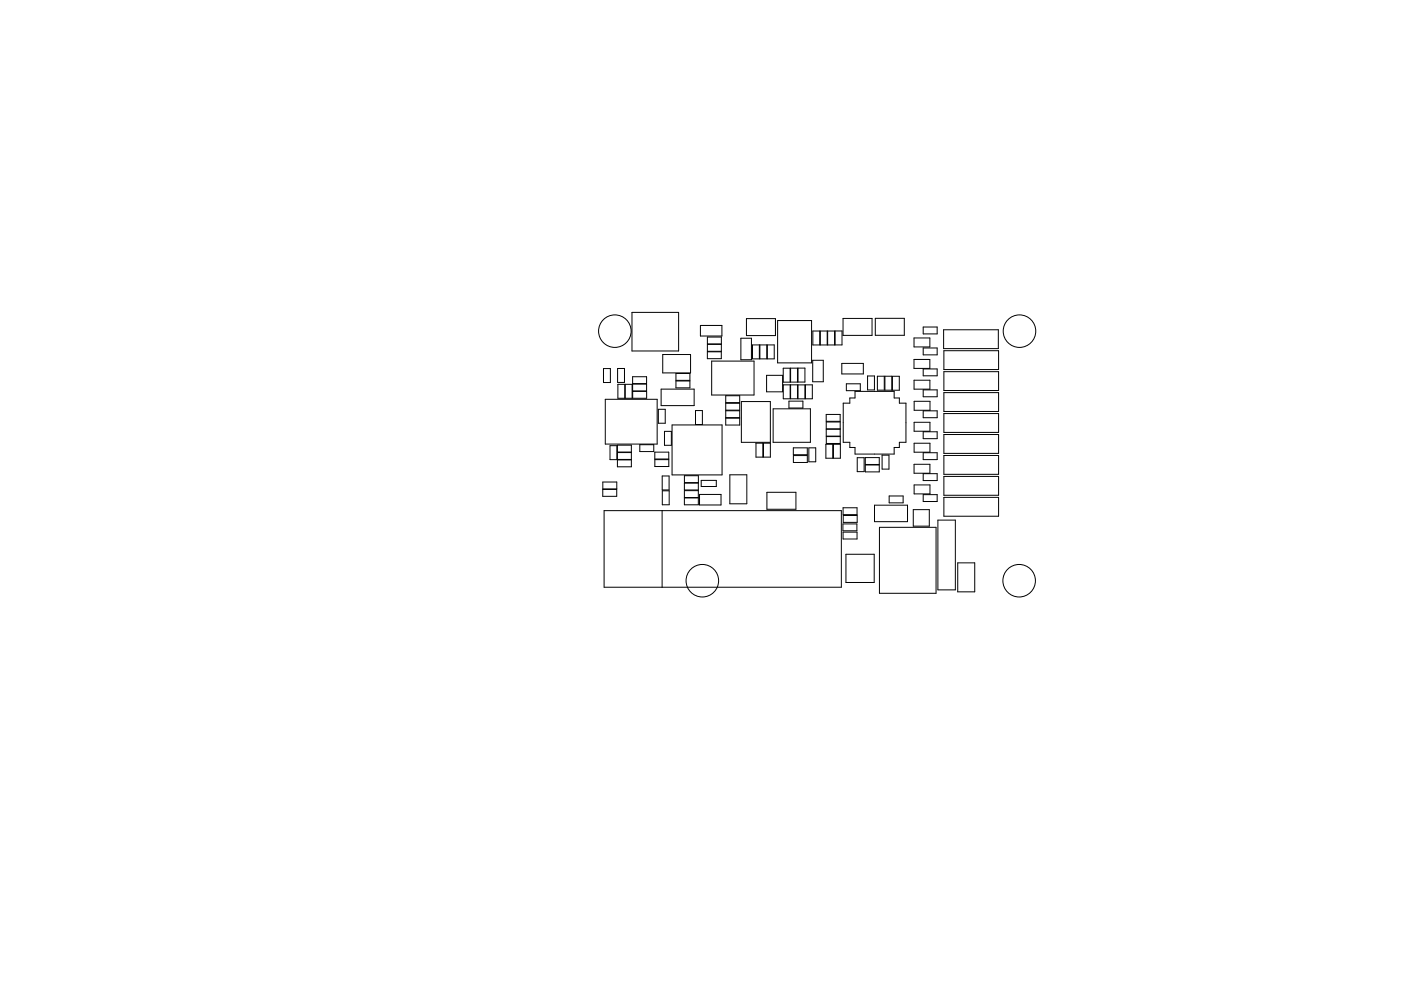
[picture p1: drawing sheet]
<svg xmlns="http://www.w3.org/2000/svg" width="297mm" height="210mm" viewBox="0 0 297 210" stroke-linecap="round" stroke-linejoin="round" font-family="sans-serif">
<g fill="none" stroke="#000" stroke-width=".21">
<path d="M128 78.2h1.4v3h-1.4zM130.9 78.2h1.5v2.9h-1.5zM134 66.3h9.9v8.2h-9.9zM134.1 79.9h3v1.5h-3zM140.5 75.2h5.9v3.9h-5.9zM143.3 79.2h3v1.5h-3zM148.5 69h4.6v2.3h-4.6zM150 74.6h2.9v1.5h-2.9zM150 73.1h2.9v1.4h-2.9zM150 71.5h2.9v1.5h-2.9zM150.9 76.6h9v7.2h-9zM157.1 71.8h2.2v4.5h-2.2z"/>
<path d="M158.3 67.6h6.1v3.6h-6.1zM159.5 73.2h1.5v2.9h-1.5zM161.1 73.2h1.5v2.9h-1.5zM162.5 79.6h3.4v3.5h-3.4zM162.7 73.2h1.5v2.9h-1.5zM164.9 68h7.2v9h-7.2zM166.1 78.1h1.4v3h-1.4zM167.6 78.1h1.5v3h-1.5zM169.2 78.1h1.5v3h-1.5zM172.3 76.4h2.3v4.6h-2.3zM172.3 70.2h1.5v3h-1.5zM173.9 70.2h1.5v3h-1.5z"/>
<path d="M175.5 70.2h1.4v3h-1.4zM177.1 70.2h1.4v3h-1.4zM178.5 77.1h4.5v2.2h-4.5zM178.7 67.6h6.2v3.6h-6.2zM183.9 79.8h1.5v2.9h-1.5zM185.6 67.5h6.1v3.6h-6.1zM186 79.8h1.5v3h-1.5zM187.6 79.8h1.5v3h-1.5zM189.2 79.8h1.5v3h-1.5zM193.8 76.3h3.3v1.9h-3.3zM193.8 71.7h3.3v1.9h-3.3zM195.7 69.4h3v1.4h-3z"/>
<path d="M195.7 73.8h3v1.5h-3zM195.7 78.3h3v1.4h-3zM200.1 70h11.6v4h-11.6zM200.1 74.4h11.6v4h-11.6zM200.1 78.9h11.6v4h-11.6zM128.3 84.7h11v9.5h-11zM129.3 94.6h1.5v2.9h-1.5zM130.9 94.4h3v1.5h-3zM130.9 96h3v1.5h-3zM130.9 97.6h3v1.4h-3zM131 81.5h1.5v3h-1.5zM132.6 81.5h1.4v3h-1.4z"/>
<path d="M134.1 81.5h3v1.4h-3zM134.1 83h3v1.5h-3zM135.7 94.3h2.9v1.5h-2.9zM138.8 95.9h3v1.5h-3zM138.8 97.5h3v1.5h-3zM139.6 86.8h1.4v3h-1.4zM140.2 82.6h7v3.5h-7zM140.9 91.5h1.4v3h-1.4zM142.5 90.2h10.6v10.6h-10.6zM143.3 80.8h3v1.5h-3zM147.5 87.1h1.4v3h-1.4zM153.9 85.6h2.9v1.4h-2.9z"/>
<path d="M153.9 84h2.9v1.4h-2.9zM153.9 87.1h2.9v1.5h-2.9zM153.9 88.7h2.9v1.5h-2.9zM157.2 85.2h6.1v8.6h-6.1zM160.3 94h1.4v3h-1.4zM161.9 94h1.4v3h-1.4zM163.9 86.7h7.9v7.1h-7.9zM166.1 81.6h1.4v3h-1.4zM167.3 85.1h2.9v1.5h-2.9zM167.6 81.6h1.5v3h-1.5zM168.2 95h3v1.5h-3zM168.2 96.7h3v1.4h-3z"/>
<path d="M169.2 81.7h1.5v2.9h-1.5zM170.8 81.6h1.4v3h-1.4zM171.5 95h1.5v3h-1.5zM175.1 94.3h1.5v2.9h-1.5zM175.2 87.9h2.9v1.5h-2.9zM175.2 89.5h2.9v1.5h-2.9zM175.2 91.1h2.9v1.4h-2.9zM175.2 92.6h3v1.5h-3zM176.7 94.3h1.5v2.9h-1.5zM178.8 85.5h1.4v-1.1h1.1v-1.4h8.3v1.4h1.1v1.1h1.4v8.3h-1.4v1.1h-1.1v1.4h-8.3v-1.4h-1.1v-1.1h-1.4zM179.4 81.4h3v1.5h-3zM181.7 97.1h1.5v3h-1.5z"/>
<path d="M183.5 97.1h2.9v1.4h-2.9zM183.5 98.7h2.9v1.4h-2.9zM187 96.6h1.5v2.9h-1.5zM193.8 80.7h3.4v1.9h-3.4zM193.8 98.5h3.4v1.9h-3.4zM193.8 94h3.4v1.9h-3.4zM193.8 89.6h3.4v1.9h-3.4zM193.8 85.1h3.4v1.9h-3.4zM195.7 82.7h3v1.5h-3zM195.7 87.2h3v1.4h-3zM195.7 96.1h3v1.4h-3zM195.7 91.6h3v1.5h-3z"/>
<path d="M200.1 83.3h11.6v4h-11.6zM200.1 87.7h11.6v4h-11.6zM200.1 92.2h11.6v4h-11.6zM200.1 96.6h11.6v4h-11.6zM127.8 103.8h3v1.5h-3zM127.8 102.3h3v1.4h-3zM128.1 108.3h50.3v16.3h-50.3zM140.4 108.3v16.3M140.4 101h1.5v2.9h-1.5zM140.4 104.1h1.5v3h-1.5zM145.1 104.1h3v1.5h-3zM145.1 102.5h3v1.5h-3z"/>
<path d="M145.1 105.6h3v1.5h-3zM145.1 100.9h3v1.5h-3zM148.3 104.9h4.6v2.2h-4.6zM148.7 101.9h3.2v1.3h-3.2zM154.7 100.7h3.6v6.2h-3.6zM162.6 104.4h6.1v3.6h-6.1zM178.7 111.2h3v1.4h-3zM178.7 107.7h3v1.5h-3zM178.7 112.9h3v1.5h-3zM178.8 109.4h2.9v1.4h-2.9zM179.4 117.6h5.9v6h-5.9zM185.4 107.2h7v3.5h-7z"/>
<path d="M186.5 111.9h12v14h-12zM188.5 105.2h3v1.5h-3zM193.6 108.1h3.4v3.5h-3.4zM193.8 102.9h3.4v1.9h-3.4zM195.7 100.5h3v1.5h-3zM195.7 104.9h3v1.5h-3zM198.9 110.3h3.7v14.8h-3.7zM200.1 101.1h11.6v4h-11.6zM200.1 105.5h11.6v4h-11.6zM203.1 119.4h3.6v6.2h-3.6z"/>
<circle cx="130.4" cy="70.3" r="3.4"/>
<circle cx="216.2" cy="70.3" r="3.4"/>
<circle cx="148.9" cy="123.2" r="3.4"/>
<circle cx="216.1" cy="123.2" r="3.4"/>
</g>
</svg>
